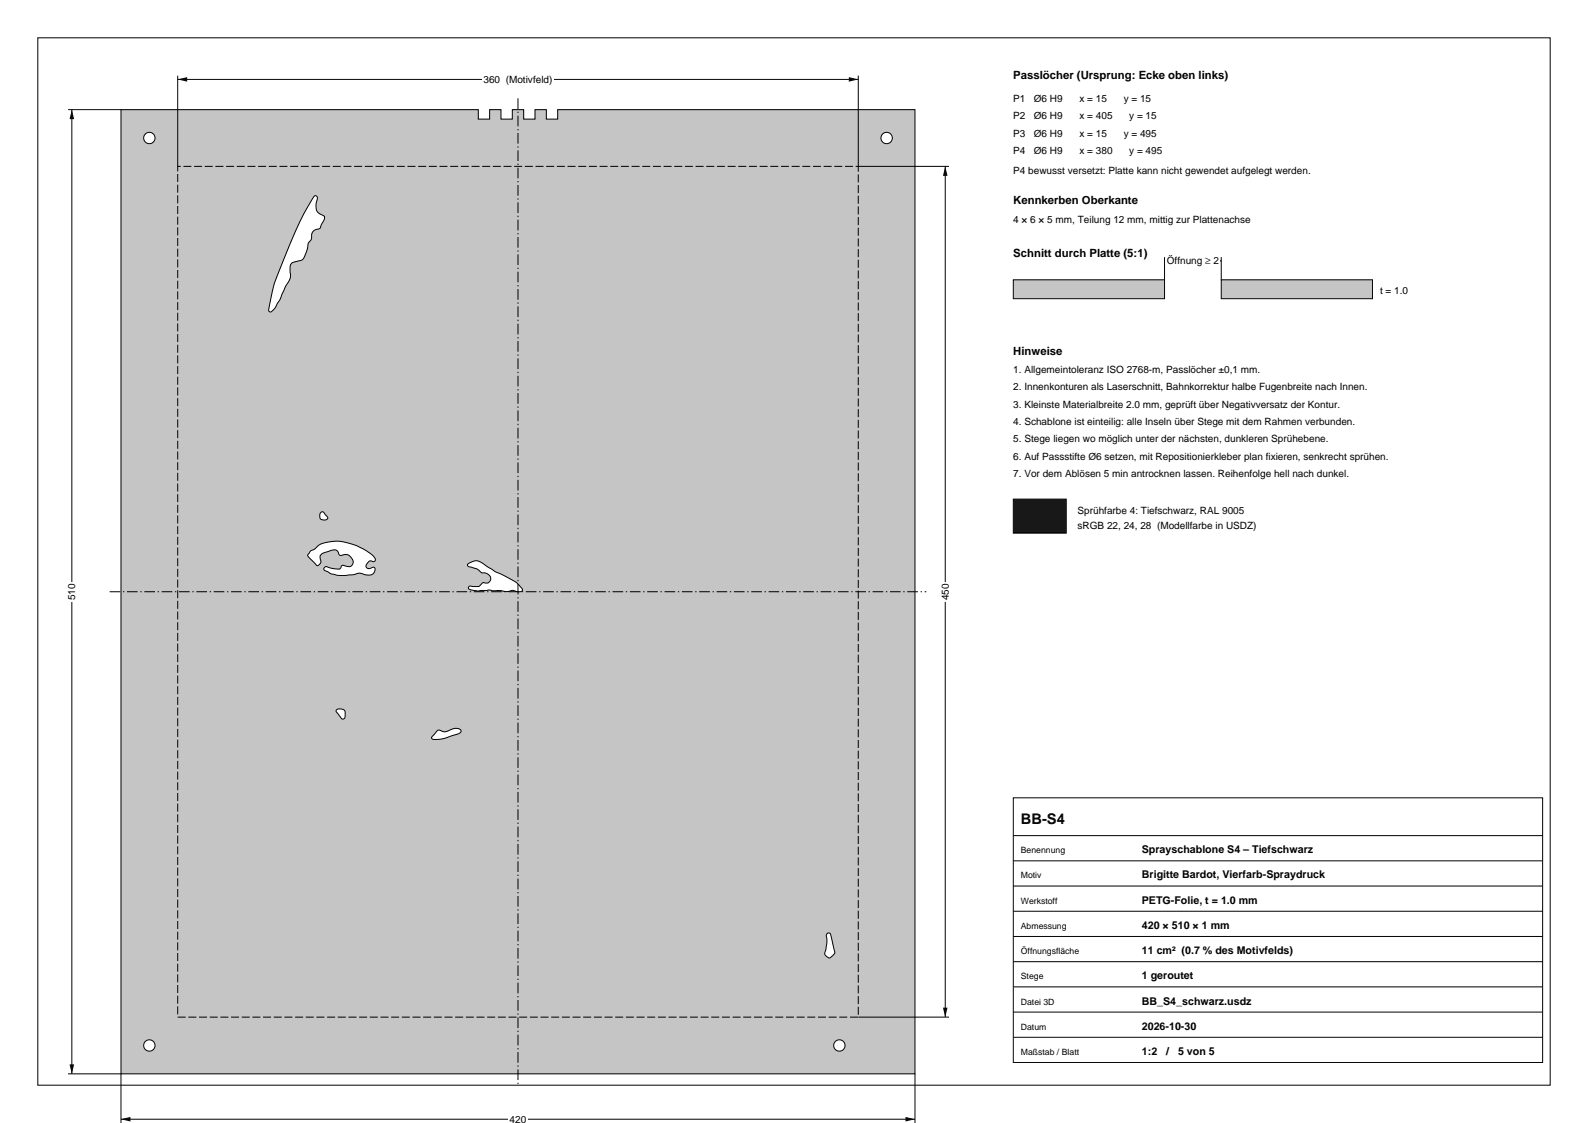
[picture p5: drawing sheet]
<svg xmlns="http://www.w3.org/2000/svg" width="420mm" height="297mm" viewBox="0 0 420 297" stroke-linecap="round" stroke-linejoin="round" font-family="sans-serif">
<defs><g id="words">
<text font-size="3.9" x="270" y="218">BB-S4</text>
<g font-size="3">
<text x="268" y="21">Passlöcher (Ursprung: Ecke oben links)</text>
<text x="268" y="54">Kennkerben Oberkante</text>
<text x="268" y="68">Schnitt durch Platte (5:1)</text>
<text x="268" y="94">Hinweise</text>
</g>
<g font-size="2.8">
<text x="302" y="225.7">Sprayschablone S4 – Tiefschwarz</text>
<text x="302" y="232.3">Brigitte Bardot, Vierfarb-Spraydruck</text>
<text x="302" y="239">PETG-Folie, t = 1.0 mm</text>
<text x="302" y="245.7">420 × 510 × 1 mm</text>
<text x="302" y="252.3">11 cm² (0.7 % des Motivfelds)</text>
<text x="302" y="259">1 geroutet</text>
<text x="302" y="265.7">BB_S4_schwarz.usdz</text>
<text x="302" y="272.3">2026-10-30</text>
<text x="302" y="279">1:2</text>
<text x="308.4" y="279">/</text>
<text x="311.6" y="279">5 von 5</text>
</g>
<g font-size="2.6">
<text x="127.9" y="21.9">360 (Motivfeld)</text>
<text x="268" y="27">P1</text>
<text x="273.4" y="27">Ø6 H9</text>
<text x="285.5" y="27">x = 15</text>
<text x="297.2" y="27">y = 15</text>
<text x="268" y="31.6">P2</text>
<text x="273.4" y="31.6">Ø6 H9</text>
<text x="285.5" y="31.6">x = 405</text>
<text x="298.7" y="31.6">y = 15</text>
<text x="268" y="36.2">P3</text>
<text x="268" y="40.8">P4</text>
<text x="273.4" y="36.2">Ø6 H9</text>
<text x="273.4" y="40.8">Ø6 H9</text>
<text x="285.5" y="36.2">x = 15</text>
<text x="285.5" y="40.8">x = 380</text>
<text x="297.2" y="36.2">y = 495</text>
<text x="298.7" y="40.8">y = 495</text>
<text x="268" y="46">P4 bewusst versetzt: Platte kann nicht gewendet aufgelegt werden.</text>
<text x="268" y="59">4 × 6 × 5 mm, Teilung 12 mm, mittig zur Plattenachse</text>
<text x="308.6" y="69.9">Öffnung ≥ 2</text>
<text x="365" y="77.8">t = 1.0</text>
<text x="268" y="98.6">1. Allgemeintoleranz ISO 2768-m, Passlöcher ±0,1 mm.</text>
<text x="268" y="103.2">2. Innenkonturen als Laserschnitt, Bahnkorrektur halbe Fugenbreite nach Innen.</text>
<text x="268" y="107.8">3. Kleinste Materialbreite 2.0 mm, geprüft über Negativversatz der Kontur.</text>
<text x="268" y="112.4">4. Schablone ist einteilig: alle Inseln über Stege mit dem Rahmen verbunden.</text>
<text x="268" y="117">5. Stege liegen wo möglich unter der nächsten, dunkleren Sprühebene.</text>
<text x="268" y="121.6">6. Auf Passstifte Ø6 setzen, mit Repositionierkleber plan fixieren, senkrecht sprühen.</text>
<text x="268" y="126.2">7. Vor dem Ablösen 5 min antrocknen lassen. Reihenfolge hell nach dunkel.</text>
<text x="285" y="136">Sprühfarbe 4: Tiefschwarz, RAL 9005</text>
<text x="285" y="140">sRGB 22, 24, 28 (Modellfarbe in USDZ)</text>
<text x="19.9" y="158.7" transform="rotate(-90 19.9 158.7)">510</text>
<text x="250.9" y="158.7" transform="rotate(-90 250.9 158.7)">450</text>
<text x="134.8" y="296.9">420</text>
</g>
<g font-size="2.3">
<text x="270" y="225.7">Benennung</text>
<text x="270" y="232.3">Motiv</text>
<text x="270" y="239">Werkstoff</text>
<text x="270" y="245.7">Abmessung</text>
<text x="270" y="252.3">Öffnungsfläche</text>
<text x="270" y="259">Stege</text>
<text x="270" y="265.7">Datei 3D</text>
<text x="270" y="272.3">Datum</text>
<text x="270" y="279">Maßstab / Blatt</text>
</g>
</g></defs>
<path d="M10 10h400v277h-400z" fill="none" stroke="#000" stroke-width=".26"/>
<path d="M32 29v255h210v-255h-94.5v2.5h-3v-2.5h-3v2.5h-3v-2.5h-3v2.5h-3v-2.5h-3v2.5h-3v-2.5zM83.1 51.9l.3-.2a.82 .82 0 0 1 .4 1.4l-.2 .6a2.63 2.63 0 0 0 2.1 3.4 1.55 1.55 0 0 1-.5 1.9l-.4 .8a1.07 1.07 0 0 1-1.3 .9l-.7 .5-.3 .6a2.47 2.47 0 0 1-1 2.5 7 7 0 0 1-1.7 4.5l-.6 .2a2.74 2.74 0 0 0-2.3 .9l-.2 1.6a4.2 4.2 0 0 1-1.1 4.2l-1.2 2.5a9.3 9.3 0 0 1-2.8 4.3l-.6-.4 .3-1.3a43.8 43.8 0 0 1 3.9-12.5 76.5 76.5 0 0 1 7.9-16.4zM84.8 135.6a.64 .64 0 0 1 .7-.2 .64 .64 0 0 1 .4 .6l.2 .1a.81 .81 0 0 1 .5 1.1 1.36 1.36 0 0 1-2-.2v-.8zM82.1 145.7l.2-.1a3.1 3.1 0 0 0 1.9-1.3 11.6 11.6 0 0 1 10.9 .4 7.8 7.8 0 0 1 4.2 3.2 .6 .6 0 0 1-.4 .6 .6 .6 0 0 1-.7-.1 1.18 1.18 0 0 0-1.2 .6 1.18 1.18 0 0 0 .2 1.3l1-.1a.66 .66 0 0 1 1 0 .66 .66 0 0 1-.1 1 2.17 2.17 0 0 1-3.2 .6 3 3 0 0 0-2.5 .2 11.3 11.3 0 0 1-6.2-.4l-.7-.5a.66 .66 0 0 1-.8-.8 .66 .66 0 0 1 1.1-.3l1.8 .4a1.14 1.14 0 0 0 1.5-.2l.5-.7a3 3 0 0 0 2.3 .1l.3-.3a2.09 2.09 0 0 0-.7-2.2 2.09 2.09 0 0 0-2.4-.2l-.3-.1a1.57 1.57 0 0 0-2.6-1.1l-.5 .2a2.22 2.22 0 0 0-2 1.2v.4a1.44 1.44 0 0 1-.6 2.1l-.4-.1-2.2-2.3a.87 .87 0 0 1 .4-1.1zM123.7 149.2a3.2 3.2 0 0 1 4.7 .3l2.6 1.7 2.8 1.3a8.8 8.8 0 0 1 4.3 3.2l.1 .1a.61 .61 0 0 1-.3 .6 .61 .61 0 0 1-.6 .1l-1.6-.4a5.7 5.7 0 0 1-3.7 .1h-4.2a5.8 5.8 0 0 1-3.9-.6l.1-.4 .4-.2a2.66 2.66 0 0 0 3.2-.8l.1-.1a1.36 1.36 0 0 0 2-.7 1.36 1.36 0 0 0-1.2-1.8l-.5-.1a1.06 1.06 0 0 1-1.3-.7l-1.1-.5a2.74 2.74 0 0 1-2-.9zM89 187.8a1.6 1.6 0 0 1 2.3 .5v.9a.65 .65 0 0 1-.2 .8 .65 .65 0 0 1-.9-.2l-1.2-1.5zM115.6 193.3a1.09 1.09 0 0 1 1.5 .1 3.2 3.2 0 0 0 2.6-.6l1.2-.2a.74 .74 0 0 1 1 .5 .74 .74 0 0 1-.7 1l-1.5 .4a7.6 7.6 0 0 1-5.5 .8v-.3zM218.8 246.9l.4-.2 .4 .2 .9 4a1.48 1.48 0 0 1-.7 2.2 1.15 1.15 0 0 1-1.4-.3 1.15 1.15 0 0 1-.1-1.4l.4-2.1-.2-1.9zM38 36.5a1.5 1.5 0 0 1 3 0 1.5 1.5 0 0 1-3 0zM233 36.5a1.5 1.5 0 0 1 3 0 1.5 1.5 0 0 1-3 0zM38 276.5a1.5 1.5 0 0 1 3 0 1.5 1.5 0 0 1-3 0zM220.5 276.5a1.5 1.5 0 0 1 3 0 1.5 1.5 0 0 1-3 0z" fill-rule="evenodd" fill="#c5c5c6" stroke="#000" stroke-width=".26"/>
<path d="M47 44h180v225h-180z" fill="none" stroke="#000" stroke-width=".26" stroke-dasharray="2.1 .7" stroke-linecap="butt"/>
<path d="M137 26v261M29 156.5h216" fill="none" stroke="#000" stroke-width=".26" stroke-dasharray="2.8 .7 .4 .7" stroke-linecap="butt"/>
<path d="M32 284v13M32 296h210M242 284v13" fill="none" stroke="#000" stroke-width=".26"/>
<path d="M32 296l2.5-.6v1.2zM239.5 295.4l2.5 .6-2.5 .6z" fill="#000"/>
<path d="M134.4 294.9h5.2v2.2h-5.2z" fill-rule="evenodd" fill="#fff"/>
<path d="M47 20v24M227 20v24M47 21h180" fill="none" stroke="#000" stroke-width=".26"/>
<path d="M47 21l2.5-.6v1.2zM224.5 20.4l2.5 .6-2.5 .6z" fill="#000"/>
<path d="M127.5 19.9h19v2.2h-19z" fill-rule="evenodd" fill="#fff"/>
<path d="M18 29h14M19 29v255M18 284h14" fill="none" stroke="#000" stroke-width=".26"/>
<path d="M19 29l.6 2.5h-1.2zM18.4 281.5h1.2l-.6 2.5z" fill="#000"/>
<path d="M17.9 153.9h2.2v5.2h-2.2z" fill-rule="evenodd" fill="#fff"/>
<path d="M227 44h24M250 44v225M227 269h24" fill="none" stroke="#000" stroke-width=".26"/>
<path d="M250 44l.6 2.5h-1.2zM249.4 266.5h1.2l-.6 2.5z" fill="#000"/>
<path d="M248.9 153.9h2.2v5.2h-2.2z" fill-rule="evenodd" fill="#fff"/>
<g fill="#c5c5c6" stroke="#000" stroke-width=".26">
<path d="M268 74h40v5h-40z" fill-rule="evenodd"/>
<path d="M323 74h40v5h-40z" fill-rule="evenodd"/>
</g>
<path d="M308 68v6M308 69h15M323 68v6" fill="none" stroke="#000" stroke-width=".26"/>
<path d="M308 69l2.5-.6v1.2zM320.5 68.4l2.5 .6-2.5 .6z" fill="#000"/>
<path d="M308.2 67.9h14.6v2.2h-14.6z" fill-rule="evenodd" fill="#fff"/>
<path d="M268 132h14v9h-14z" fill-rule="evenodd" fill="#16181c" stroke="#000" stroke-width=".26"/>
<path d="M268 211h140v70h-140zM268 221h140M268 227.7h140M268 234.3h140M268 241h140M268 247.7h140M268 254.3h140M268 261h140M268 267.7h140M268 274.3h140M268 281h140" fill="none" stroke="#000" stroke-width=".26"/>
<use href="#words"/>
</svg>
